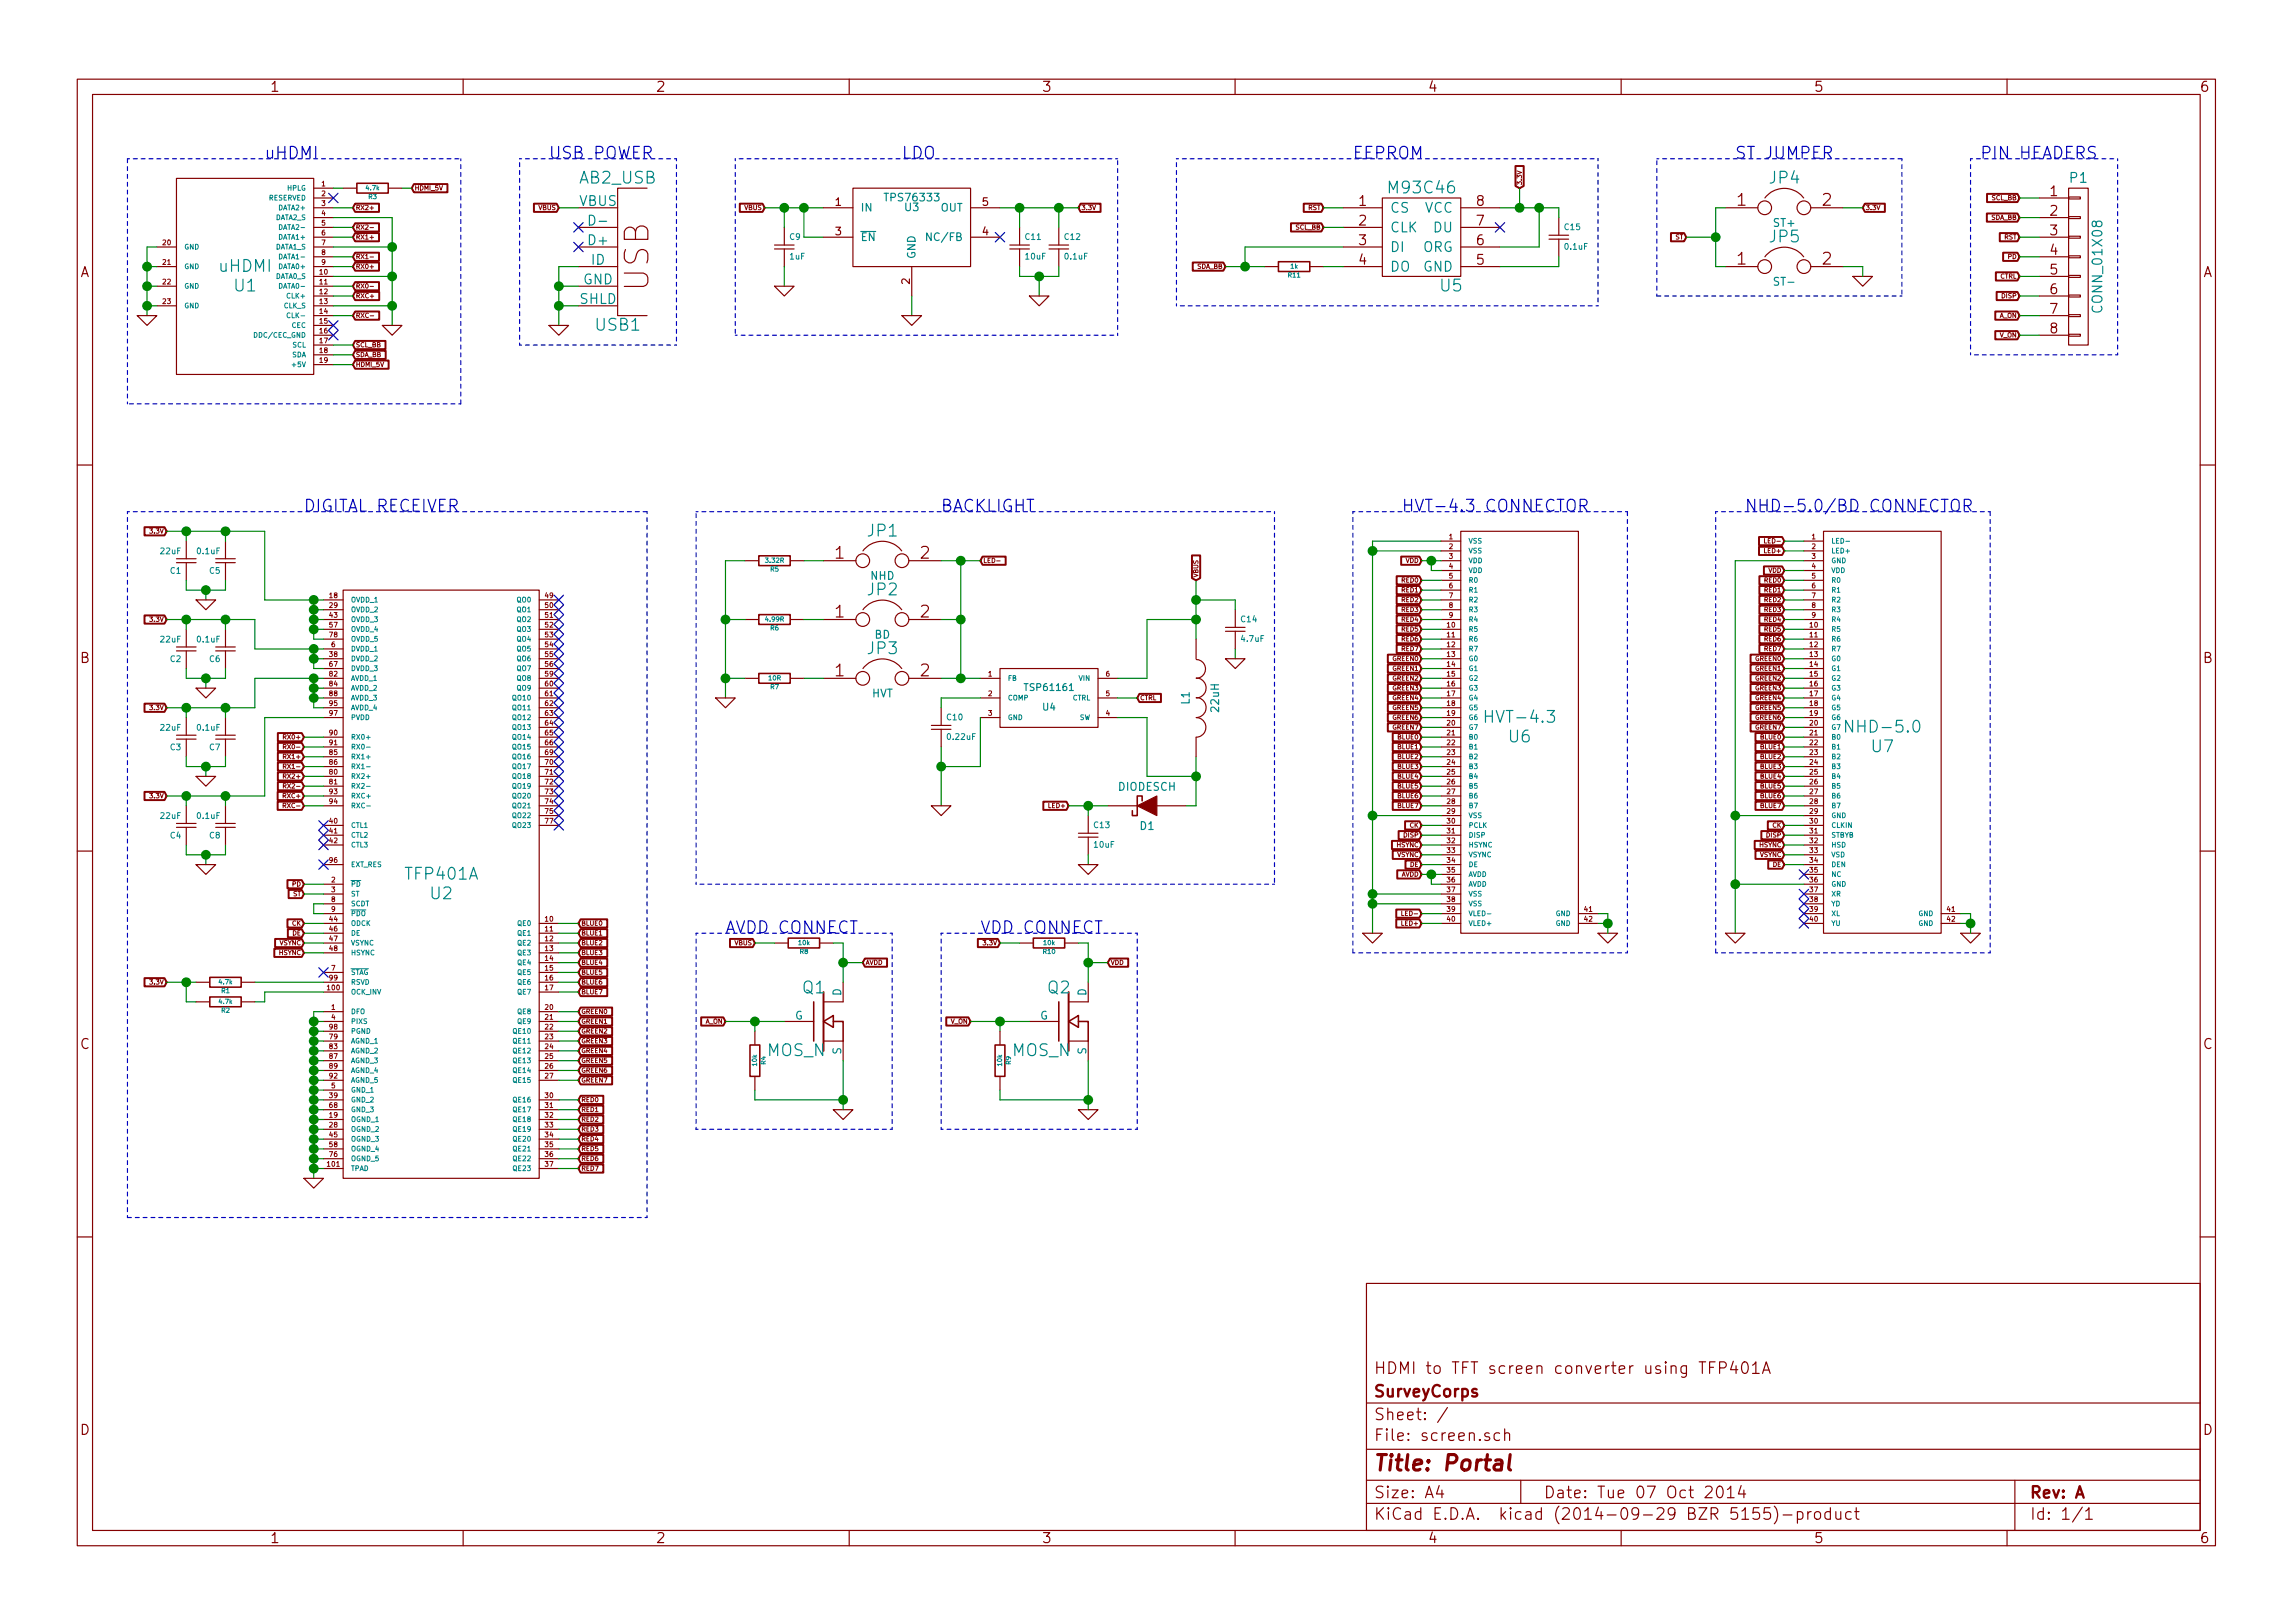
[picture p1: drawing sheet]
<svg xmlns="http://www.w3.org/2000/svg" width="297mm" height="210mm" viewBox="0 0 297 210" stroke-linecap="round" stroke-linejoin="round" font-family="sans-serif">
<defs><g id="words">
<text font-size="4.2" fill="#840000" x="84.1" y="37.7" transform="rotate(-90 84.1 37.7)">USB</text>
<text font-size="2.8" fill="#840000" x="178" y="190.5">Title: Portal</text>
<g font-size="2.1" fill="#0000c2">
<text x="34.3" y="20.6">uHDMI</text>
<text x="71.1" y="20.6">USB POWER</text>
<text x="116.8" y="20.6">LDO</text>
<text x="175.3" y="20.6">EEPROM</text>
<text x="224.8" y="20.6">ST JUMPER</text>
<text x="256.5" y="20.6">PIN HEADERS</text>
<text x="39.4" y="66.3">DIGITAL RECEIVER</text>
<text x="121.9" y="66.3">BACKLIGHT</text>
<text x="181.6" y="66.3">HVT-4.3 CONNECTOR</text>
<text x="226.1" y="66.3">NHD-5.0/BD CONNECTOR</text>
<text x="94" y="120.9">AVDD CONNECT</text>
<text x="127" y="120.9">VDD CONNECT</text>
</g>
<g font-size="2.1" fill="#008484">
<text x="75.1" y="23.8">AB2_USB</text>
<text x="229.3" y="23.8">JP4</text>
<text x="180.1" y="25.1">M93C46</text>
<text x="28.4" y="35.2">uHDMI</text>
<text x="229.3" y="31.4">JP5</text>
<text x="30.4" y="37.8">U1</text>
<text x="186.6" y="37.8">U5</text>
<text x="77.2" y="42.8">USB1</text>
<text x="112.4" y="69.5">JP1</text>
<text x="112.4" y="77.1">JP2</text>
<text x="112.4" y="84.8">JP3</text>
<text x="192.9" y="93.6">HVT-4.3</text>
<text x="239.7" y="94.9">NHD-5.0</text>
<text x="195.5" y="96.2">U6</text>
<text x="242.5" y="97.5">U7</text>
<text x="52.6" y="114">TFP401A</text>
<text x="55.8" y="116.5">U2</text>
<text x="104" y="128.7">Q1</text>
<text x="135.8" y="128.7">Q2</text>
<text x="99.4" y="136.8">MOS_N</text>
<text x="131.1" y="136.8">MOS_N</text>
</g>
<g font-size="2.1" fill="#840000">
<text x="225" y="26.7">1</text>
<text x="236.1" y="26.7">2</text>
<text x="225" y="34.3">1</text>
<text x="236.1" y="34.3">2</text>
<text x="108.2" y="72.4">1</text>
<text x="119.2" y="72.4">2</text>
<text x="108.2" y="80">1</text>
<text x="119.2" y="80">2</text>
<text x="108.2" y="87.6">1</text>
<text x="119.2" y="87.6">2</text>
<text x="178" y="178">HDMI to TFT screen converter using TFP401A</text>
<text x="178" y="184">Sheet: /</text>
<text x="178" y="181">SurveyCorps</text>
<text x="178" y="186.7">File: screen.sch</text>
<text x="178" y="196.9">KiCad E.D.A. kicad (2014-09-29 BZR 5155)-product</text>
<text x="178" y="194.1">Size: A4</text>
<text x="200" y="194.1">Date: Tue 07 Oct 2014</text>
<text x="263" y="194.1">Rev: A</text>
<text x="263" y="196.9">Id: 1/1</text>
</g>
<g font-size="1.8" fill="#840000">
<text x="35" y="11.9">1</text>
<text x="85" y="11.9">2</text>
<text x="135" y="11.9">3</text>
<text x="185" y="11.9">4</text>
<text x="235" y="11.9">5</text>
<text x="285" y="11.9">6</text>
<text x="176" y="26.7">1</text>
<text x="176" y="29.2">2</text>
<text x="191.3" y="29.2">7</text>
<text x="191.3" y="26.7">8</text>
<text x="265.6" y="25.4">1</text>
<text x="265.6" y="27.9">2</text>
<text x="10.4" y="35.9">A</text>
<text x="176" y="31.7">3</text>
<text x="176" y="34.3">4</text>
<text x="191.3" y="34.3">5</text>
<text x="191.3" y="31.7">6</text>
<text x="265.6" y="30.5">3</text>
<text x="265.6" y="33">4</text>
<text x="265.6" y="35.6">5</text>
<text x="285.4" y="35.9">A</text>
<text x="265.6" y="38.1">6</text>
<text x="265.6" y="40.6">7</text>
<text x="265.6" y="43.2">8</text>
<text x="10.4" y="85.9">B</text>
<text x="285.4" y="85.9">B</text>
<text x="10.4" y="135.9">C</text>
<text x="285.4" y="135.9">C</text>
<text x="10.4" y="185.9">D</text>
<text x="285.4" y="185.9">D</text>
<text x="35" y="199.9">1</text>
<text x="85" y="199.9">2</text>
<text x="135" y="199.9">3</text>
<text x="185" y="199.9">4</text>
<text x="235" y="199.9">5</text>
<text x="285" y="199.9">6</text>
</g>
<g font-size="1.8" fill="#008484">
<text x="268.2" y="23.7">P1</text>
<text x="75" y="26.7">VBUS</text>
<text x="76.6" y="29.2">D-</text>
<text x="180.1" y="27.6">CS</text>
<text x="184.5" y="27.6">VCC</text>
<text x="76.3" y="31.7">D+</text>
<text x="76.6" y="34.3">ID</text>
<text x="180.1" y="30.1">CLK</text>
<text x="180.1" y="32.6">DI</text>
<text x="180.1" y="35.2">DO</text>
<text x="184.2" y="32.6">ORG</text>
<text x="184.3" y="35.2">GND</text>
<text x="185.6" y="30.1">DU</text>
<text x="75.1" y="39.4">SHLD</text>
<text x="75.5" y="36.8">GND</text>
<text x="272.3" y="40.2" transform="rotate(-90 272.3 40.2)">CONN_01X08</text>
</g>
<g font-size="1.4" fill="#840000">
<text x="108.2" y="26.7">1</text>
<text x="127.3" y="26.7">5</text>
<text x="108.2" y="30.5">3</text>
<text x="127.3" y="30.5">4</text>
<text x="117.9" y="36.8" transform="rotate(-90 117.9 36.8)">2</text>
</g>
<g font-size="1.4" fill="#008484">
<text x="111.5" y="27.4">IN</text>
<text x="114.9" y="26.1">TPS76333</text>
<text x="117.2" y="27.4">U3</text>
<text x="121.8" y="27.4">OUT</text>
<text x="229.8" y="29.4">ST+</text>
<text x="111.5" y="31.2">EN</text>
<text x="118.6" y="33.5" transform="rotate(-90 118.6 33.5)">GND</text>
<text x="120.5" y="31.2">NC/FB</text>
<text x="230" y="37">ST-</text>
<text x="112.8" y="75.1">NHD</text>
<text x="113.3" y="82.7">BD</text>
<text x="112.9" y="90.3">HVT</text>
<text x="154.1" y="91.2" transform="rotate(-90 154.1 91.2)">L1</text>
<text x="157.9" y="92.1" transform="rotate(-90 157.9 92.1)">22uH</text>
<text x="144.8" y="102.4">DIODESCH</text>
<text x="147.7" y="107.5">D1</text>
<text x="109" y="129" transform="rotate(-90 109 129)">D</text>
<text x="140.7" y="129" transform="rotate(-90 140.7 129)">D</text>
<text x="103" y="132.1">G</text>
<text x="109" y="136.6" transform="rotate(-90 109 136.6)">S</text>
<text x="134.7" y="132.1">G</text>
<text x="140.7" y="136.6" transform="rotate(-90 140.7 136.6)">S</text>
</g>
<g font-size="1.2" fill="#008484">
<text x="133" y="89.5">TSP61161</text>
<text x="135.1" y="92">U4</text>
</g>
<g font-size="1.1" fill="#008484">
<text x="202.7" y="29.8">C15</text>
<text x="102.3" y="31.1">C9</text>
<text x="102.3" y="33.6">1uF</text>
<text x="132.9" y="31.1">C11</text>
<text x="132.9" y="33.6">10uF</text>
<text x="137.9" y="31.1">C12</text>
<text x="138" y="33.6">0.1uF</text>
<text x="202.8" y="32.3">0.1uF</text>
<text x="20.8" y="71.8">22uF</text>
<text x="25.6" y="71.8">0.1uF</text>
<text x="22.1" y="74.3">C1</text>
<text x="27.2" y="74.3">C5</text>
<text x="20.8" y="83.2">22uF</text>
<text x="25.6" y="83.2">0.1uF</text>
<text x="160.8" y="80.6">C14</text>
<text x="160.9" y="83.1">4.7uF</text>
<text x="22.1" y="85.7">C2</text>
<text x="27.2" y="85.7">C6</text>
<text x="20.8" y="94.6">22uF</text>
<text x="25.6" y="94.6">0.1uF</text>
<text x="122.7" y="93.3">C10</text>
<text x="122.8" y="95.8">0.22uF</text>
<text x="22.1" y="97.2">C3</text>
<text x="27.2" y="97.2">C7</text>
<text x="20.8" y="106.1">22uF</text>
<text x="25.6" y="106.1">0.1uF</text>
<text x="141.8" y="107.3">C13</text>
<text x="22.1" y="108.6">C4</text>
<text x="27.2" y="108.6">C8</text>
<text x="141.8" y="109.8">10uF</text>
</g>
<g font-size=".9" fill="#008484">
<text x="34.7" y="26">RESERVED</text>
<text x="35.6" y="28.5">DATA2_S</text>
<text x="36.2" y="27.2">DATA2+</text>
<text x="36.4" y="29.8">DATA2-</text>
<text x="37.2" y="24.7">HPLG</text>
<text x="23.9" y="32.3">GND</text>
<text x="23.9" y="34.8">GND</text>
<text x="35.6" y="32.3">DATA1_S</text>
<text x="36.2" y="31">DATA1+</text>
<text x="36.2" y="34.8">DATA0+</text>
<text x="36.4" y="33.6">DATA1-</text>
<text x="23.9" y="37.4">GND</text>
<text x="23.9" y="39.9">GND</text>
<text x="35.6" y="36.1">DATA0_S</text>
<text x="36.4" y="37.4">DATA0-</text>
<text x="36.7" y="39.9">CLK_S</text>
<text x="37.3" y="38.7">CLK+</text>
<text x="37.5" y="41.2">CLK-</text>
<text x="33.1" y="43.7">DDC/CEC_GND</text>
<text x="37.7" y="42.5">CEC</text>
<text x="37.7" y="46.3">SDA</text>
<text x="37.8" y="45">SCL</text>
<text x="38" y="47.5">+5V</text>
<text x="190.2" y="70.4">VSS</text>
<text x="190.2" y="71.7">VSS</text>
<text x="237.2" y="70.4">LED-</text>
<text x="237.2" y="71.7">LED+</text>
<text x="190.2" y="72.9">VDD</text>
<text x="190.2" y="74.2">VDD</text>
<text x="190.2" y="75.5">R0</text>
<text x="190.2" y="76.8">R1</text>
<text x="237.2" y="72.9">GND</text>
<text x="237.2" y="74.2">VDD</text>
<text x="237.2" y="75.5">R0</text>
<text x="237.2" y="76.8">R1</text>
<text x="45.5" y="80.6">OVDD_3</text>
<text x="45.5" y="81.8">OVDD_4</text>
<text x="45.5" y="78">OVDD_1</text>
<text x="45.5" y="83.1">OVDD_5</text>
<text x="45.5" y="79.3">OVDD_2</text>
<text x="67" y="79.3">QO1</text>
<text x="67" y="80.6">QO2</text>
<text x="67" y="81.8">QO3</text>
<text x="67" y="83.1">QO4</text>
<text x="67" y="78">QO0</text>
<text x="190.2" y="78">R2</text>
<text x="190.2" y="79.3">R3</text>
<text x="190.2" y="80.6">R4</text>
<text x="190.2" y="81.8">R5</text>
<text x="190.2" y="83.1">R6</text>
<text x="237.2" y="78">R2</text>
<text x="237.2" y="79.3">R3</text>
<text x="237.2" y="80.6">R4</text>
<text x="237.2" y="81.8">R5</text>
<text x="237.2" y="83.1">R6</text>
<text x="45.5" y="84.4">DVDD_1</text>
<text x="45.5" y="88.2">AVDD_1</text>
<text x="45.5" y="89.5">AVDD_2</text>
<text x="45.5" y="86.9">DVDD_3</text>
<text x="45.5" y="85.6">DVDD_2</text>
<text x="67" y="89.5">QO9</text>
<text x="67" y="84.4">QO5</text>
<text x="67" y="85.6">QO6</text>
<text x="67" y="86.9">QO7</text>
<text x="67" y="88.2">QO8</text>
<text x="130.6" y="88.2">FB</text>
<text x="139.8" y="88.2">VIN</text>
<text x="190.2" y="84.4">R7</text>
<text x="190.2" y="85.6">G0</text>
<text x="190.2" y="86.9">G1</text>
<text x="190.2" y="88.2">G2</text>
<text x="190.2" y="89.5">G3</text>
<text x="237.2" y="84.4">R7</text>
<text x="237.2" y="85.6">G0</text>
<text x="237.2" y="86.9">G1</text>
<text x="237.2" y="88.2">G2</text>
<text x="237.2" y="89.5">G3</text>
<text x="45.5" y="95.8">RX0+</text>
<text x="45.5" y="92">AVDD_4</text>
<text x="45.5" y="93.3">PVDD</text>
<text x="45.5" y="90.7">AVDD_3</text>
<text x="66.5" y="90.7">QO10</text>
<text x="66.5" y="92">QO11</text>
<text x="66.5" y="93.3">QO12</text>
<text x="66.5" y="94.5">QO13</text>
<text x="66.5" y="95.8">QO14</text>
<text x="130.6" y="90.7">COMP</text>
<text x="130.6" y="93.3">GND</text>
<text x="138.9" y="90.7">CTRL</text>
<text x="139.8" y="93.3">SW</text>
<text x="190.2" y="94.5">G7</text>
<text x="190.2" y="95.8">B0</text>
<text x="190.2" y="90.7">G4</text>
<text x="190.2" y="92">G5</text>
<text x="190.2" y="93.3">G6</text>
<text x="237.2" y="94.5">G7</text>
<text x="237.2" y="95.8">B0</text>
<text x="237.2" y="90.7">G4</text>
<text x="237.2" y="92">G5</text>
<text x="237.2" y="93.3">G6</text>
<text x="45.5" y="100.9">RX2+</text>
<text x="45.5" y="97.1">RX0-</text>
<text x="45.5" y="98.3">RX1+</text>
<text x="45.5" y="99.6">RX1-</text>
<text x="66.5" y="99.6">QO17</text>
<text x="66.5" y="100.9">QO18</text>
<text x="66.5" y="97.1">QO15</text>
<text x="66.5" y="98.3">QO16</text>
<text x="190.2" y="97.1">B1</text>
<text x="190.2" y="98.3">B2</text>
<text x="190.2" y="99.6">B3</text>
<text x="190.2" y="100.9">B4</text>
<text x="237.2" y="97.1">B1</text>
<text x="237.2" y="98.3">B2</text>
<text x="237.2" y="99.6">B3</text>
<text x="237.2" y="100.9">B4</text>
<text x="45.5" y="107.2">CTL1</text>
<text x="45.5" y="102.2">RX2-</text>
<text x="45.5" y="103.4">RXC+</text>
<text x="45.5" y="104.7">RXC-</text>
<text x="66.5" y="102.2">QO19</text>
<text x="66.5" y="103.4">QO20</text>
<text x="66.5" y="104.7">QO21</text>
<text x="66.5" y="106">QO22</text>
<text x="66.5" y="107.2">QO23</text>
<text x="190.2" y="107.2">PCLK</text>
<text x="190.2" y="102.2">B5</text>
<text x="190.2" y="103.4">B6</text>
<text x="190.2" y="104.7">B7</text>
<text x="190.2" y="106">VSS</text>
<text x="237.2" y="107.2">CLKIN</text>
<text x="237.2" y="102.2">B5</text>
<text x="237.2" y="103.4">B6</text>
<text x="237.2" y="104.7">B7</text>
<text x="237.2" y="106">GND</text>
<text x="45.5" y="108.5">CTL2</text>
<text x="45.5" y="109.8">CTL3</text>
<text x="45.5" y="112.3">EXT_RES</text>
<text x="190.2" y="108.5">DISP</text>
<text x="190.2" y="109.8">HSYNC</text>
<text x="190.2" y="111">VSYNC</text>
<text x="190.2" y="112.3">DE</text>
<text x="190.2" y="113.6">AVDD</text>
<text x="237.2" y="108.5">STBYB</text>
<text x="237.2" y="109.8">HSD</text>
<text x="237.2" y="111">VSD</text>
<text x="237.2" y="112.3">DEN</text>
<text x="237.2" y="113.6">NC</text>
<text x="45.5" y="114.9">PD</text>
<text x="45.5" y="116.1">ST</text>
<text x="45.5" y="117.4">SCDT</text>
<text x="45.5" y="118.7">PDO</text>
<text x="45.5" y="119.9">ODCK</text>
<text x="67.1" y="119.9">QE0</text>
<text x="190.2" y="119.9">VLED+</text>
<text x="190.2" y="114.9">AVDD</text>
<text x="190.2" y="116.1">VSS</text>
<text x="190.2" y="117.4">VSS</text>
<text x="190.2" y="118.7">VLED-</text>
<text x="201.5" y="118.7">GND</text>
<text x="201.5" y="119.9">GND</text>
<text x="237.2" y="119.9">YU</text>
<text x="237.2" y="114.9">GND</text>
<text x="237.2" y="116.1">XR</text>
<text x="237.2" y="117.4">YD</text>
<text x="237.2" y="118.7">XL</text>
<text x="248.5" y="118.7">GND</text>
<text x="248.5" y="119.9">GND</text>
<text x="45.5" y="121.2">DE</text>
<text x="45.5" y="122.5">VSYNC</text>
<text x="45.5" y="123.7">HSYNC</text>
<text x="67.1" y="121.2">QE1</text>
<text x="67.1" y="122.5">QE2</text>
<text x="67.1" y="123.7">QE3</text>
<text x="67.1" y="125">QE4</text>
<text x="45.5" y="131.4">DFO</text>
<text x="45.5" y="126.3">STAG</text>
<text x="45.5" y="127.6">RSVD</text>
<text x="45.5" y="128.8">OCK_INV</text>
<text x="67.1" y="131.4">QE8</text>
<text x="67.1" y="126.3">QE5</text>
<text x="67.1" y="127.6">QE6</text>
<text x="67.1" y="128.8">QE7</text>
<text x="45.5" y="132.6">PIXS</text>
<text x="45.5" y="136.4">AGND_2</text>
<text x="45.5" y="137.7">AGND_3</text>
<text x="45.5" y="133.9">PGND</text>
<text x="45.5" y="135.2">AGND_1</text>
<text x="66.6" y="133.9">QE10</text>
<text x="66.6" y="135.2">QE11</text>
<text x="66.6" y="136.4">QE12</text>
<text x="66.6" y="137.7">QE13</text>
<text x="67.1" y="132.6">QE9</text>
<text x="45.5" y="141.5">GND_1</text>
<text x="45.5" y="140.3">AGND_5</text>
<text x="45.5" y="142.8">GND_2</text>
<text x="45.5" y="139">AGND_4</text>
<text x="66.6" y="142.8">QE16</text>
<text x="66.6" y="139">QE14</text>
<text x="66.6" y="140.3">QE15</text>
<text x="45.5" y="147.9">OGND_3</text>
<text x="45.5" y="146.6">OGND_2</text>
<text x="45.5" y="149.1">OGND_4</text>
<text x="45.5" y="144.1">GND_3</text>
<text x="45.5" y="145.3">OGND_1</text>
<text x="66.6" y="144.1">QE17</text>
<text x="66.6" y="145.3">QE18</text>
<text x="66.6" y="146.6">QE19</text>
<text x="66.6" y="147.9">QE20</text>
<text x="66.6" y="149.1">QE21</text>
<text x="45.5" y="150.4">OGND_5</text>
<text x="45.5" y="151.7">TPAD</text>
<text x="66.6" y="150.4">QE22</text>
<text x="66.6" y="151.7">QE23</text>
</g>
<g font-size=".9" fill="#840000">
<text x="41.7" y="24.1">1</text>
<text x="41.7" y="25.4">2</text>
<text x="41.7" y="26.7">3</text>
<text x="41.7" y="27.9">4</text>
<text x="41.7" y="29.2">5</text>
<text x="21.1" y="31.7">20</text>
<text x="21.1" y="34.3">21</text>
<text x="41.4" y="35.6">10</text>
<text x="41.7" y="30.5">6</text>
<text x="41.7" y="31.7">7</text>
<text x="41.7" y="33">8</text>
<text x="41.7" y="34.3">9</text>
<text x="21.1" y="36.8">22</text>
<text x="21.1" y="39.4">23</text>
<text x="41.4" y="36.8">11</text>
<text x="41.4" y="38.1">12</text>
<text x="41.4" y="39.4">13</text>
<text x="41.4" y="40.6">14</text>
<text x="41.4" y="41.9">15</text>
<text x="41.4" y="43.2">16</text>
<text x="41.4" y="44.4">17</text>
<text x="41.4" y="45.7">18</text>
<text x="41.4" y="47">19</text>
<text x="187.7" y="69.8">1</text>
<text x="187.7" y="71.1">2</text>
<text x="234.7" y="69.8">1</text>
<text x="234.7" y="71.1">2</text>
<text x="42.7" y="77.5">18</text>
<text x="70.6" y="77.5">49</text>
<text x="187.7" y="72.4">3</text>
<text x="187.7" y="73.7">4</text>
<text x="187.7" y="74.9">5</text>
<text x="187.7" y="76.2">6</text>
<text x="187.7" y="77.5">7</text>
<text x="234.7" y="72.4">3</text>
<text x="234.7" y="73.7">4</text>
<text x="234.7" y="74.9">5</text>
<text x="234.7" y="76.2">6</text>
<text x="234.7" y="77.5">7</text>
<text x="42.7" y="80">43</text>
<text x="42.7" y="81.3">57</text>
<text x="42.7" y="82.5">78</text>
<text x="42.7" y="78.7">29</text>
<text x="43" y="83.8">6</text>
<text x="70.6" y="78.7">50</text>
<text x="70.6" y="80">51</text>
<text x="70.6" y="81.3">52</text>
<text x="70.6" y="82.5">53</text>
<text x="70.6" y="83.8">54</text>
<text x="187.5" y="81.3">10</text>
<text x="187.5" y="82.5">11</text>
<text x="187.5" y="83.8">12</text>
<text x="187.7" y="78.7">8</text>
<text x="187.7" y="80">9</text>
<text x="234.5" y="81.3">10</text>
<text x="234.5" y="82.5">11</text>
<text x="234.5" y="83.8">12</text>
<text x="234.7" y="78.7">8</text>
<text x="234.7" y="80">9</text>
<text x="42.7" y="87.6">82</text>
<text x="42.7" y="88.9">84</text>
<text x="42.7" y="86.4">67</text>
<text x="42.7" y="85.1">38</text>
<text x="70.6" y="88.9">60</text>
<text x="70.6" y="85.1">55</text>
<text x="70.6" y="86.4">56</text>
<text x="70.6" y="87.6">59</text>
<text x="128" y="87.6">1</text>
<text x="143.3" y="87.6">6</text>
<text x="187.5" y="85.1">13</text>
<text x="187.5" y="86.4">14</text>
<text x="187.5" y="87.6">15</text>
<text x="187.5" y="88.9">16</text>
<text x="234.5" y="85.1">13</text>
<text x="234.5" y="86.4">14</text>
<text x="234.5" y="87.6">15</text>
<text x="234.5" y="88.9">16</text>
<text x="42.7" y="95.2">90</text>
<text x="42.7" y="91.4">95</text>
<text x="42.7" y="92.7">97</text>
<text x="42.7" y="90.2">88</text>
<text x="70.6" y="90.2">61</text>
<text x="70.6" y="91.4">62</text>
<text x="70.6" y="92.7">63</text>
<text x="70.6" y="94">64</text>
<text x="70.6" y="95.2">65</text>
<text x="128" y="90.2">2</text>
<text x="128" y="92.7">3</text>
<text x="143.3" y="92.7">4</text>
<text x="143.3" y="90.2">5</text>
<text x="187.5" y="94">20</text>
<text x="187.5" y="95.2">21</text>
<text x="187.5" y="90.2">17</text>
<text x="187.5" y="91.4">18</text>
<text x="187.5" y="92.7">19</text>
<text x="234.5" y="94">20</text>
<text x="234.5" y="95.2">21</text>
<text x="234.5" y="90.2">17</text>
<text x="234.5" y="91.4">18</text>
<text x="234.5" y="92.7">19</text>
<text x="42.7" y="100.3">80</text>
<text x="42.7" y="101.6">81</text>
<text x="42.7" y="96.5">91</text>
<text x="42.7" y="97.8">85</text>
<text x="42.7" y="99.1">86</text>
<text x="70.6" y="99.1">70</text>
<text x="70.6" y="100.3">71</text>
<text x="70.6" y="101.6">72</text>
<text x="70.6" y="96.5">66</text>
<text x="70.6" y="97.8">69</text>
<text x="187.5" y="96.5">22</text>
<text x="187.5" y="97.8">23</text>
<text x="187.5" y="99.1">24</text>
<text x="187.5" y="100.3">25</text>
<text x="187.5" y="101.6">26</text>
<text x="234.5" y="96.5">22</text>
<text x="234.5" y="97.8">23</text>
<text x="234.5" y="99.1">24</text>
<text x="234.5" y="100.3">25</text>
<text x="234.5" y="101.6">26</text>
<text x="42.7" y="106.7">40</text>
<text x="42.7" y="107.9">41</text>
<text x="42.7" y="102.9">93</text>
<text x="42.7" y="104.1">94</text>
<text x="70.6" y="102.9">73</text>
<text x="70.6" y="104.1">74</text>
<text x="70.6" y="105.4">75</text>
<text x="70.6" y="106.7">77</text>
<text x="187.5" y="106.7">30</text>
<text x="187.5" y="107.9">31</text>
<text x="187.5" y="102.9">27</text>
<text x="187.5" y="104.1">28</text>
<text x="187.5" y="105.4">29</text>
<text x="234.5" y="106.7">30</text>
<text x="234.5" y="107.9">31</text>
<text x="234.5" y="102.9">27</text>
<text x="234.5" y="104.1">28</text>
<text x="234.5" y="105.4">29</text>
<text x="42.7" y="109.2">42</text>
<text x="42.7" y="111.8">96</text>
<text x="187.5" y="109.2">32</text>
<text x="187.5" y="110.5">33</text>
<text x="187.5" y="111.8">34</text>
<text x="187.5" y="113">35</text>
<text x="234.5" y="109.2">32</text>
<text x="234.5" y="110.5">33</text>
<text x="234.5" y="111.8">34</text>
<text x="234.5" y="113">35</text>
<text x="42.7" y="119.4">44</text>
<text x="43" y="114.3">2</text>
<text x="43" y="115.6">3</text>
<text x="43" y="116.8">8</text>
<text x="43" y="118.1">9</text>
<text x="70.6" y="119.4">10</text>
<text x="187.5" y="119.4">40</text>
<text x="187.5" y="114.3">36</text>
<text x="187.5" y="115.6">37</text>
<text x="187.5" y="116.8">38</text>
<text x="187.5" y="118.1">39</text>
<text x="205.3" y="118.1">41</text>
<text x="205.3" y="119.4">42</text>
<text x="234.5" y="119.4">40</text>
<text x="234.5" y="114.3">36</text>
<text x="234.5" y="115.6">37</text>
<text x="234.5" y="116.8">38</text>
<text x="234.5" y="118.1">39</text>
<text x="252.2" y="118.1">41</text>
<text x="252.2" y="119.4">42</text>
<text x="42.7" y="120.6">46</text>
<text x="42.7" y="121.9">47</text>
<text x="42.7" y="123.2">48</text>
<text x="43" y="125.7">7</text>
<text x="70.6" y="120.6">11</text>
<text x="70.6" y="121.9">12</text>
<text x="70.6" y="123.2">13</text>
<text x="70.6" y="124.5">14</text>
<text x="70.6" y="125.7">15</text>
<text x="42.4" y="128.3">100</text>
<text x="42.7" y="127">99</text>
<text x="43" y="130.8">1</text>
<text x="70.6" y="130.8">20</text>
<text x="70.6" y="127">16</text>
<text x="70.6" y="128.3">17</text>
<text x="42.7" y="135.9">83</text>
<text x="42.7" y="137.2">87</text>
<text x="42.7" y="133.3">98</text>
<text x="42.7" y="134.6">79</text>
<text x="43" y="132.1">4</text>
<text x="70.6" y="132.1">21</text>
<text x="70.6" y="133.3">22</text>
<text x="70.6" y="134.6">23</text>
<text x="70.6" y="135.9">24</text>
<text x="70.6" y="137.2">25</text>
<text x="42.7" y="139.7">92</text>
<text x="42.7" y="143.5">68</text>
<text x="42.7" y="142.2">39</text>
<text x="42.7" y="138.4">89</text>
<text x="43" y="141">5</text>
<text x="70.6" y="142.2">30</text>
<text x="70.6" y="143.5">31</text>
<text x="70.6" y="138.4">26</text>
<text x="70.6" y="139.7">27</text>
<text x="42.7" y="147.3">45</text>
<text x="42.7" y="149.9">76</text>
<text x="42.7" y="146">28</text>
<text x="42.7" y="148.6">58</text>
<text x="42.7" y="144.8">19</text>
<text x="70.6" y="144.8">32</text>
<text x="70.6" y="146">33</text>
<text x="70.6" y="147.3">34</text>
<text x="70.6" y="148.6">35</text>
<text x="70.6" y="149.9">36</text>
<text x="42.4" y="151.1">101</text>
<text x="70.6" y="151.1">37</text>
</g>
<g font-size=".8" fill="#840000">
<text x="197.1" y="24" transform="rotate(-90 197.1 24)">3.3V</text>
<text x="46.1" y="27.2">RX2+</text>
<text x="46.1" y="29.7">RX2-</text>
<text x="53.7" y="24.7">HDMI_5V</text>
<text x="69.7" y="27.2">VBUS</text>
<text x="96.4" y="27.2">VBUS</text>
<text x="140.1" y="27.2">3.3V</text>
<text x="167.8" y="29.7">SCL_BB</text>
<text x="169.4" y="27.2">RST</text>
<text x="241.7" y="27.2">3.3V</text>
<text x="257.9" y="28.5">SDA_BB</text>
<text x="258" y="25.9">SCL_BB</text>
<text x="46.1" y="34.8">RX0+</text>
<text x="46.1" y="31">RX1+</text>
<text x="46.1" y="33.5">RX1-</text>
<text x="155" y="34.8">SDA_BB</text>
<text x="217" y="31">ST</text>
<text x="259.6" y="31">RST</text>
<text x="260.1" y="33.5">PD</text>
<text x="46.1" y="37.4">RX0-</text>
<text x="46.1" y="38.6">RXC+</text>
<text x="46.1" y="41.2">RXC-</text>
<text x="259" y="41.2">A_ON</text>
<text x="259.1" y="36.1">CTRL</text>
<text x="259.3" y="38.6">DISP</text>
<text x="46.1" y="45">SCL_BB</text>
<text x="46.1" y="46.2">SDA_BB</text>
<text x="46.1" y="47.5">HDMI_5V</text>
<text x="259" y="43.7">V_ON</text>
<text x="19.5" y="69.1">3.3V</text>
<text x="228.7" y="71.6">LED+</text>
<text x="228.9" y="70.4">LED-</text>
<text x="127.4" y="72.9">LED-</text>
<text x="155.2" y="74.8" transform="rotate(-90 155.2 74.8)">VBUS</text>
<text x="181.6" y="75.5">RED0</text>
<text x="181.6" y="76.7">RED1</text>
<text x="181.6" y="78">RED2</text>
<text x="182" y="72.9">VDD</text>
<text x="228.6" y="75.5">RED0</text>
<text x="228.6" y="76.7">RED1</text>
<text x="228.6" y="78">RED2</text>
<text x="229" y="74.2">VDD</text>
<text x="19.5" y="80.5">3.3V</text>
<text x="181.6" y="79.3">RED3</text>
<text x="181.6" y="80.5">RED4</text>
<text x="181.6" y="81.8">RED5</text>
<text x="181.6" y="83.1">RED6</text>
<text x="228.6" y="79.3">RED3</text>
<text x="228.6" y="80.5">RED4</text>
<text x="228.6" y="81.8">RED5</text>
<text x="228.6" y="83.1">RED6</text>
<text x="180.4" y="85.6">GREEN0</text>
<text x="180.4" y="86.9">GREEN1</text>
<text x="180.4" y="88.2">GREEN2</text>
<text x="180.4" y="89.4">GREEN3</text>
<text x="181.6" y="84.3">RED7</text>
<text x="227.4" y="85.6">GREEN0</text>
<text x="227.4" y="86.9">GREEN1</text>
<text x="227.4" y="88.2">GREEN2</text>
<text x="227.4" y="89.4">GREEN3</text>
<text x="228.6" y="84.3">RED7</text>
<text x="19.5" y="92">3.3V</text>
<text x="36.9" y="95.8">RX0+</text>
<text x="147.7" y="90.7">CTRL</text>
<text x="180.4" y="90.7">GREEN4</text>
<text x="180.4" y="93.2">GREEN6</text>
<text x="180.4" y="94.5">GREEN7</text>
<text x="180.4" y="92">GREEN5</text>
<text x="181.1" y="95.8">BLUE0</text>
<text x="227.4" y="90.7">GREEN4</text>
<text x="227.4" y="92">GREEN5</text>
<text x="227.4" y="93.2">GREEN6</text>
<text x="227.4" y="94.5">GREEN7</text>
<text x="228.1" y="95.8">BLUE0</text>
<text x="36.9" y="98.3">RX1+</text>
<text x="36.9" y="100.9">RX2+</text>
<text x="37.1" y="97">RX0-</text>
<text x="37.1" y="99.6">RX1-</text>
<text x="181.1" y="97">BLUE1</text>
<text x="181.1" y="98.3">BLUE2</text>
<text x="181.1" y="100.9">BLUE4</text>
<text x="181.1" y="99.6">BLUE3</text>
<text x="228.1" y="97">BLUE1</text>
<text x="228.1" y="98.3">BLUE2</text>
<text x="228.1" y="100.9">BLUE4</text>
<text x="228.1" y="99.6">BLUE3</text>
<text x="19.5" y="103.4">3.3V</text>
<text x="36.8" y="103.4">RXC+</text>
<text x="37" y="104.7">RXC-</text>
<text x="37.1" y="102.1">RX2-</text>
<text x="135.9" y="104.7">LED+</text>
<text x="181.1" y="102.1">BLUE5</text>
<text x="181.1" y="103.4">BLUE6</text>
<text x="181.1" y="104.7">BLUE7</text>
<text x="182.6" y="107.2">CK</text>
<text x="228.1" y="102.1">BLUE5</text>
<text x="228.1" y="103.4">BLUE6</text>
<text x="228.1" y="104.7">BLUE7</text>
<text x="229.6" y="107.2">CK</text>
<text x="180.9" y="109.7">HSYNC</text>
<text x="181" y="111">VSYNC</text>
<text x="181.5" y="113.6">AVDD</text>
<text x="181.9" y="108.5">DISP</text>
<text x="182.7" y="112.3">DE</text>
<text x="227.9" y="109.7">HSYNC</text>
<text x="228" y="111">VSYNC</text>
<text x="228.9" y="108.5">DISP</text>
<text x="229.6" y="112.3">DE</text>
<text x="37.8" y="119.9">CK</text>
<text x="37.9" y="114.8">PD</text>
<text x="37.9" y="116.1">ST</text>
<text x="75.3" y="119.9">BLUE0</text>
<text x="181.7" y="119.9">LED+</text>
<text x="181.9" y="118.6">LED-</text>
<text x="36.1" y="123.7">HSYNC</text>
<text x="36.2" y="122.4">VSYNC</text>
<text x="37.9" y="121.2">DE</text>
<text x="75.3" y="121.2">BLUE1</text>
<text x="75.3" y="122.4">BLUE2</text>
<text x="75.3" y="125">BLUE4</text>
<text x="75.3" y="123.7">BLUE3</text>
<text x="95.1" y="122.4">VBUS</text>
<text x="112.1" y="125">AVDD</text>
<text x="127.5" y="122.4">3.3V</text>
<text x="143.9" y="125">VDD</text>
<text x="19.5" y="127.5">3.3V</text>
<text x="75.3" y="126.3">BLUE5</text>
<text x="75.3" y="127.5">BLUE6</text>
<text x="75.3" y="128.8">BLUE7</text>
<text x="75.3" y="131.3">GREEN0</text>
<text x="75.3" y="132.6">GREEN1</text>
<text x="75.3" y="133.9">GREEN2</text>
<text x="75.3" y="135.1">GREEN3</text>
<text x="75.3" y="136.4">GREEN4</text>
<text x="75.3" y="137.7">GREEN5</text>
<text x="91.3" y="132.6">A_ON</text>
<text x="123.1" y="132.6">V_ON</text>
<text x="75.3" y="139">GREEN6</text>
<text x="75.3" y="140.2">GREEN7</text>
<text x="75.3" y="142.8">RED0</text>
<text x="75.3" y="144">RED1</text>
<text x="75.3" y="145.3">RED2</text>
<text x="75.3" y="146.6">RED3</text>
<text x="75.3" y="147.8">RED4</text>
<text x="75.3" y="149.1">RED5</text>
<text x="75.3" y="150.4">RED6</text>
<text x="75.3" y="151.7">RED7</text>
</g>
<g font-size=".8" fill="#008484">
<text x="47.5" y="24.6">4.7k</text>
<text x="47.8" y="25.8">R3</text>
<text x="166.9" y="35.9">R11</text>
<text x="167.2" y="34.8">1k</text>
<text x="99.3" y="72.9">3.32R</text>
<text x="99.8" y="74">R5</text>
<text x="99.3" y="80.5">4.99R</text>
<text x="99.8" y="81.7">R6</text>
<text x="99.6" y="88.1">10R</text>
<text x="99.8" y="89.3">R7</text>
<text x="103.5" y="122.4">10k</text>
<text x="103.6" y="123.6">R8</text>
<text x="135.2" y="123.6">R10</text>
<text x="135.2" y="122.4">10k</text>
<text x="28.4" y="127.5">4.7k</text>
<text x="28.4" y="130">4.7k</text>
<text x="28.7" y="128.6">R1</text>
<text x="28.7" y="131.2">R2</text>
<text x="99.2" y="137.9" transform="rotate(-90 99.2 137.9)">R4</text>
<text x="130.9" y="137.9" transform="rotate(-90 130.9 137.9)">R9</text>
<text x="98" y="138" transform="rotate(-90 98 138)">10k</text>
<text x="129.8" y="138" transform="rotate(-90 129.8 138)">10k</text>
</g>
</g></defs>
<g fill="none" stroke="#840000" stroke-width=".15">
<path d="M10 10.3h277v189.9h-277zM12 12.2h273v186.1h-273zM60 10.3v1.9M110 10.3v1.9M160 10.3v1.9M210 10.3v1.9M260 10.3v1.9M20.3 32h2.6M20.3 34.5h2.6M20.3 37.1h2.6M20.3 39.6h2.6M22.9 23.1h17.7v25.4h-17.7z"/>
<path d="M40.6 24.4h2.6M40.6 25.6h2.6M40.6 26.9h2.6M40.6 28.2h2.6M40.6 29.5h2.6M40.6 30.7h2.6M40.6 32h2.6M40.6 33.3h2.6M40.6 34.5h2.6M40.6 35.8h2.6M40.6 37.1h2.6M40.6 38.3h2.6"/>
<path d="M40.6 39.6h2.6M44.4 24.4h1.8M50.4 24.4h1.7M74.9 26.9h5.1M74.9 29.5h5.1M74.9 32h5.1M74.9 34.5h5.1M74.9 37.1h5.1M74.9 39.6h5.1M83.8 24.4h-3.8v16.5h3.8M100.3 37.1h2.6l-1.3 1.2zM100.3 32.3h2.6"/>
<path d="M100.3 31.7h2.6M101.6 29.5v2.2M101.6 32.3v2.2M106.7 26.9h3.8M106.7 30.7h3.8M110.5 24.4h15.2v10.1h-15.2zM118.1 34.5v3.8M125.7 26.9h3.8M125.7 30.7h3.8M130.8 32.3h2.5M130.8 31.7h2.5M132.1 29.5v2.2"/>
<path d="M132.1 32.3v2.2M133.3 38.3h2.6l-1.3 1.3zM135.9 32.3h2.5M135.9 31.7h2.5M137.2 29.5v2.2M137.2 32.3v2.2M163.8 34.5h1.7M169.7 34.5h1.7M174 26.9h5.1M174 29.5h5.1M174 32h5.1M174 34.5h5.1"/>
<path d="M179.1 25.6h10.1v10.2h-10.1zM189.2 26.9h5.1M189.2 29.5h5.1M189.2 32h5.1M189.2 34.5h5.1M200.7 31h2.5M200.7 30.5h2.5M201.9 28.2v2.3M201.9 31v2.3M223.5 26.9h4.2M223.5 34.5h4.2M228.6 25.6a3.2 3.2 0 0 1 5.1 0"/>
<path d="M228.6 33.3a3.2 3.2 0 0 1 5.1 0M234.6 26.9h4.2M234.6 34.5h4.2M240 35.8h2.6l-1.3 1.3zM264.2 25.6h3.8M264.2 28.2h3.8M264.2 30.7h3.8M264.2 33.3h3.8M264.2 35.8h3.8M264.2 38.3h3.8M268 24.4h2.5v20.3h-2.5zM268 38.2h1.5v.3h-1.5z"/>
<path d="M268 35.7h1.5v.2h-1.5zM268 33.1h1.5v.3h-1.5zM268 30.6h1.5v.3h-1.5zM268 28.1h1.5v.2h-1.5zM268 25.5h1.5v.3h-1.5zM17.8 40.9h2.5l-1.3 1.3zM40.6 40.9h2.6M40.6 42.2h2.6M40.6 43.4h2.6M40.6 44.7h2.6M40.6 46h2.6M40.6 47.2h2.6"/>
<path d="M49.5 42.2h2.6l-1.3 1.2zM71.1 42.2h2.6l-1.3 1.2zM116.8 40.9h2.6l-1.3 1.3zM264.2 40.9h3.8M264.2 43.4h3.8M268 43.3h1.5v.3h-1.5zM268 40.8h1.5v.2h-1.5zM10 60.2h2M22.9 72.4h2.5M22.9 72.9h2.5M24.1 70.1v2.3M24.1 72.9v2.3"/>
<path d="M25.4 77.7h2.5l-1.2 1.3zM27.9 72.4h2.6M27.9 72.9h2.6M29.2 70.1v2.3M29.2 72.9v2.3M41.9 79h2.5M41.9 77.7h2.5M44.4 76.4h25.4v76.2h-25.4zM69.8 79h2.6M69.8 77.7h2.6M96.5 72.6h1.7M102.4 72.6h1.7"/>
<path d="M106.7 72.6h4.2M111.8 71.4a3.2 3.2 0 0 1 5 0M111.8 79a3.2 3.2 0 0 1 5 0M117.7 72.6h4.2M160 79v2.3M186.7 79h2.5M186.7 77.7h2.5M186.7 70.1h2.5M186.7 71.4h2.5M186.7 72.6h2.5M186.7 73.9h2.5M186.7 75.2h2.5"/>
<path d="M186.7 76.4h2.5M189.2 68.8h15.3v52.1h-15.3zM233.7 79h2.5M233.7 77.7h2.5M233.7 70.1h2.5M233.7 71.4h2.5M233.7 72.6h2.5M233.7 73.9h2.5M233.7 75.2h2.5M233.7 76.4h2.5M236.2 68.8h15.3v52.1h-15.3zM285 60.2h2"/>
<path d="M22.9 83.8h2.5M22.9 84.3h2.5M22.9 95.2h2.5M22.9 95.8h2.5M24.1 81.5v2.3M24.1 84.3v2.3M24.1 93v2.2M24.1 95.8v2.2M25.4 89.1h2.5l-1.2 1.3zM27.9 83.8h2.6M27.9 84.3h2.6M27.9 95.2h2.6"/>
<path d="M27.9 95.8h2.6M29.2 81.5v2.3M29.2 84.3v2.3M29.2 93v2.2M29.2 95.8v2.2M41.9 84.1h2.5M41.9 89.1h2.5M41.9 99.3h2.5M41.9 95.5h2.5M41.9 80.3h2.5M41.9 90.4h2.5M41.9 96.8h2.5"/>
<path d="M41.9 81.5h2.5M41.9 91.7h2.5M41.9 87.9h2.5M41.9 82.8h2.5M41.9 93h2.5M41.9 85.3h2.5M41.9 98h2.5M41.9 86.6h2.5M69.8 84.1h2.6M69.8 89.1h2.6M69.8 99.3h2.6M69.8 95.5h2.6"/>
<path d="M69.8 80.3h2.6M69.8 90.4h2.6M69.8 96.8h2.6M69.8 81.5h2.6M69.8 91.7h2.6M69.8 87.9h2.6M69.8 82.8h2.6M69.8 93h2.6M69.8 94.2h2.6M69.8 85.3h2.6M69.8 98h2.6M69.8 86.6h2.6"/>
<path d="M92.7 90.4h2.5l-1.2 1.3zM96.5 80.3h1.7M96.5 87.9h1.7M102.4 80.3h1.7M102.4 87.9h1.7M106.7 80.3h4.2M106.7 87.9h4.2M111.8 86.6a3.2 3.2 0 0 1 5 0M117.7 80.3h4.2M117.7 87.9h4.2M120.6 94.5h2.6M120.6 94h2.6"/>
<path d="M121.9 91.7v2.3M121.9 94.5v2.3M127 90.4h2.5M127 87.9h2.5M127 93h2.5M129.5 86.6h12.7v7.6h-12.7zM142.2 90.4h2.6M142.2 87.9h2.6M142.2 93h2.6M154.9 82.8v2.5M154.9 95.5v2.5M155 90.4a1.3 1.3 0 0 1 1.2 1.3 1.3 1.3 0 0 1-1.2 1.3 1.27 1.27 0 0 1 1.2 1.2 1.27 1.27 0 0 1-1.2 1.3"/>
<path d="M155 87.8a1.3 1.3 0 0 1 1.2 1.3 1.3 1.3 0 0 1-1.2 1.3M155 85.4a1.22 1.22 0 0 1 1.2 1.3 1.22 1.22 0 0 1-1.2 1.2M158.7 85.3h2.6l-1.3 1.3zM158.7 81.8h2.6M158.7 81.3h2.6M160 81.8v2.3M186.7 84.1h2.5M186.7 89.1h2.5M186.7 99.3h2.5M186.7 95.5h2.5M186.7 80.3h2.5M186.7 90.4h2.5"/>
<path d="M186.7 96.8h2.5M186.7 81.5h2.5M186.7 91.7h2.5M186.7 87.9h2.5M186.7 82.8h2.5M186.7 93h2.5M186.7 94.2h2.5M186.7 85.3h2.5M186.7 98h2.5M186.7 86.6h2.5M233.7 84.1h2.5M233.7 89.1h2.5"/>
<path d="M233.7 99.3h2.5M233.7 95.5h2.5M233.7 80.3h2.5M233.7 90.4h2.5M233.7 96.8h2.5M233.7 81.5h2.5M233.7 91.7h2.5M233.7 87.9h2.5M233.7 82.8h2.5M233.7 93h2.5M233.7 94.2h2.5M233.7 85.3h2.5"/>
<path d="M233.7 98h2.5M233.7 86.6h2.5M10 110.3h2M22.9 106.7h2.5M22.9 107.2h2.5M24.1 104.4v2.3M24.1 107.2v2.3M25.4 100.6h2.5l-1.2 1.2zM25.4 112h2.5l-1.2 1.3zM27.9 106.7h2.6M27.9 107.2h2.6M29.2 104.4v2.3"/>
<path d="M29.2 107.2v2.3M41.9 114.5h2.5M41.9 115.8h2.5M41.9 117.1h2.5M41.9 118.4h2.5M41.9 119.6h2.5M41.9 106.9h2.5M41.9 100.6h2.5M41.9 108.2h2.5M41.9 101.8h2.5M41.9 109.5h2.5M41.9 103.1h2.5"/>
<path d="M41.9 104.4h2.5M41.9 112h2.5M69.8 119.6h2.6M69.8 106.9h2.6M69.8 100.6h2.6M69.8 101.8h2.6M69.8 103.1h2.6M69.8 104.4h2.6M69.8 105.7h2.6M120.6 104.4h2.6l-1.3 1.3zM139.7 112h2.5l-1.2 1.3zM139.7 108.5h2.5"/>
<path d="M139.7 107.9h2.5M141 105.7v2.2M141 108.5v2.2M143.5 104.4h3.8M149.9 104.4h3.8M186.7 114.5h2.5M186.7 115.8h2.5M186.7 117.1h2.5M186.7 118.4h2.5M186.7 119.6h2.5M186.7 106.9h2.5M186.7 100.6h2.5"/>
<path d="M186.7 108.2h2.5M186.7 101.8h2.5M186.7 109.5h2.5M186.7 103.1h2.5M186.7 104.4h2.5M186.7 105.7h2.5M186.7 112h2.5M186.7 110.7h2.5M186.7 113.3h2.5M204.5 118.4h2.5M204.5 119.6h2.5M233.7 114.5h2.5"/>
<path d="M233.7 115.8h2.5M233.7 117.1h2.5M233.7 118.4h2.5M233.7 119.6h2.5M233.7 106.9h2.5M233.7 100.6h2.5M233.7 108.2h2.5M233.7 101.8h2.5M233.7 109.5h2.5M233.7 103.1h2.5M233.7 104.4h2.5M233.7 105.7h2.5"/>
<path d="M233.7 112h2.5M233.7 110.7h2.5M233.7 113.3h2.5M251.5 118.4h2.5M251.5 119.6h2.5M285 110.3h2M25.4 127.2h1.7M25.4 129.8h1.7M31.3 127.2h1.7M31.3 129.8h1.7M41.9 131.1h2.5M41.9 132.3h2.5"/>
<path d="M41.9 126h2.5M41.9 120.9h2.5M41.9 122.2h2.5M41.9 133.6h2.5M41.9 139.9h2.5M41.9 123.4h2.5M41.9 134.9h2.5M41.9 136.1h2.5M41.9 137.4h2.5M41.9 127.2h2.5M41.9 138.7h2.5M41.9 128.5h2.5"/>
<path d="M69.8 131.1h2.6M69.8 132.3h2.6M69.8 126h2.6M69.8 120.9h2.6M69.8 122.2h2.6M69.8 133.6h2.6M69.8 139.9h2.6M69.8 123.4h2.6M69.8 134.9h2.6M69.8 136.1h2.6M69.8 124.7h2.6M69.8 137.4h2.6"/>
<path d="M69.8 127.2h2.6M69.8 138.7h2.6M69.8 128.5h2.6M97.8 133.6v1.7M97.8 139.5v1.7M100.3 122.2h1.7M101.6 132.3h3.8M106.2 122.2h1.7M106.7 134.9h2.5v2.5M109.2 127.2v2.6h-2.5M129.5 133.6v1.7M129.5 139.5v1.7"/>
<path d="M132.1 122.2h1.7M133.3 132.3h3.9M138 122.2h1.7M138.4 134.9h2.6v2.5M141 127.2v2.6h-2.6M176.5 120.9h2.6l-1.3 1.3zM207 120.9h2.5l-1.2 1.3zM223.5 120.9h2.6l-1.3 1.3zM254 120.9h2.5l-1.2 1.3zM39.4 152.6h2.5l-1.3 1.3zM41.9 141.2h2.5M41.9 142.5h2.5"/>
<path d="M41.9 143.8h2.5M41.9 145h2.5M41.9 146.3h2.5M41.9 147.6h2.5M41.9 148.8h2.5M41.9 150.1h2.5M41.9 151.4h2.5M69.8 142.5h2.6M69.8 143.8h2.6M69.8 145h2.6M69.8 146.3h2.6M69.8 147.6h2.6"/>
<path d="M69.8 148.8h2.6M69.8 150.1h2.6M69.8 151.4h2.6M107.9 143.8h2.6l-1.3 1.2zM139.7 143.8h2.5l-1.2 1.2zM10 160.2h2M177 166.3h108v32h-108zM221.5 177.1h.5M222.2 176.4h-.7v1.5M222.8 177.2h.5a.41 .41 0 0 0 .3-.4 .41 .41 0 0 0-.3-.4h-.5v1.5M224.5 176.3l-.3 1.1h.9M224.9 176.9v1"/>
<path d="M225.8 176.6a.35 .35 0 0 1 .3-.2 .35 .35 0 0 1 .3 .3 .77 .77 0 0 1-.4 1.2 .9 .9 0 0 1-.2-1.3zM227 176.9l.5-.5v1.5M227 177.9h.9M228.3 177.9l.5-1.5 .5 1.5M228.4 177.5h.8M285 160.2h2M60 198.3v1.9M110 198.3v1.9M160 198.3v1.9M177 194.8h108M177 191.8h108M177 187.8h108"/>
<path d="M177 181.8h108M186.4 192.5l-.3 1h.9M186.8 193v1M187.5 182.3l-1.3 2M194.3 185.7l-.5-.1-.3 .3 .1 .6 .2 .1 .5-.1M194.9 185.7a.38 .38 0 0 1 .7 .1v.8M194.9 185.1v1.5M197 191.8v3M210 198.3v1.9M220.9 192.7l.3-.2 .4 .1a.37 .37 0 0 1 .1 .6l-.8 .8h.9M222.5 192.7a.35 .35 0 0 1 .4-.2 .35 .35 0 0 1 .2 .3 .77 .77 0 0 1-.4 1.2 .9 .9 0 0 1-.2-1.3zM223.8 193l.4-.5v1.5"/>
<path d="M223.8 194h.8M225.6 192.5l-.4 1h.9M225.9 193v1M227.9 195.3h-.7l-.1 .7a.62 .62 0 0 1 .7 0l.1 .2v.5l-.2 .1h-.4l-.2-.1M229.3 195.3h-.7l-.1 .7a.62 .62 0 0 1 .7 0l.2 .2-.1 .5-.2 .1h-.4l-.2-.1M229.8 195.1a1.71 1.71 0 0 1 0 2.3M231 196.3h1.1M232.8 195.9a.48 .48 0 0 1 .7 .1l.1 .1-.1 .6a.48 .48 0 0 1-.7 0M232.8 195.8v1.5M234.2 195.8v1M234.6 195.8l-.3 .1-.1 .2M235.1 196a.41 .41 0 0 1 .7 .1v.4a.41 .41 0 0 1-.4 .3 .41 .41 0 0 1-.3-.3z"/>
<path d="M237.1 195.9l-.4-.1-.3 .3 .1 .6 .2 .1 .4-.1M237.1 195.3v1.5M237.8 195.8v.8l.1 .1a.4 .4 0 0 0 .6 0M238.5 195.8v1M239.8 195.9l-.4-.1-.3 .3 .1 .6 .2 .1 .4-.1M240.3 195.8h.5M240.5 195.3v1.3l.2 .2h.1M260 198.3v1.9M261 191.8v6.5M269.7 195.2l-1.2 2M270.2 195.8l.4-.5v1.5M270.2 196.8h.8"/>
<circle cx="228.6" cy="34.5" r=".89"/>
<circle cx="228.6" cy="26.9" r=".89"/>
<circle cx="233.7" cy="34.5" r=".89"/>
<circle cx="233.7" cy="26.9" r=".89"/>
<circle cx="111.8" cy="72.6" r=".89"/>
<circle cx="116.8" cy="72.6" r=".89"/>
<circle cx="111.8" cy="80.3" r=".89"/>
<circle cx="111.8" cy="87.9" r=".89"/>
<circle cx="116.8" cy="87.9" r=".89"/>
<circle cx="116.8" cy="80.3" r=".89"/>
</g>
<path d="M195.6 188.4l-.2 1.8 .3 .2" fill="none" stroke="#840000" stroke-width=".41"/>
<path d="M37.6 40.6a.28 .28 0 0 0-.4 .2 .28 .28 0 0 0 .4 .3M239.1 70.1h.5M47.5 96.8h.5M47.5 99.3h.5M45.5 117.9h1.9M47.5 101.9h.5M47.5 104.4h.5M192.7 118.4h.4M45.5 125.5h2.2" fill="none" stroke="#008484" stroke-width=".13"/>
<g fill="none" stroke="#000084" stroke-width=".15">
<path d="M42.6 25l1.2 1.3M43.8 25l-1.2 1.3M74.3 28.8l1.2 1.3M74.3 31.4l1.2 1.2M75.5 28.8l-1.2 1.3M75.5 31.4l-1.2 1.2M128.9 30.1l1.2 1.2M130.1 30.1l-1.2 1.2M193.7 28.8l1.2 1.3M194.9 28.8l-1.2 1.3M42.6 41.5l1.2 1.3M42.6 42.8l1.2 1.2"/>
<path d="M43.8 41.5l-1.2 1.3M43.8 42.8l-1.2 1.2M71.8 77.1l1.2 1.2M71.8 78.4l1.2 1.2M71.8 79.6l1.2 1.3M73 77.1l-1.2 1.2M73 78.4l-1.2 1.2M73 79.6l-1.2 1.3M71.8 80.9l1.2 1.2M71.8 82.2l1.2 1.2M71.8 83.5l1.2 1.2M71.8 84.7l1.2 1.2"/>
<path d="M71.8 86l1.2 1.2M71.8 87.3l1.2 1.2M71.8 88.5l1.2 1.3M71.8 89.8l1.2 1.2M71.8 91.1l1.2 1.2M71.8 92.3l1.2 1.3M71.8 93.6l1.2 1.2M71.8 94.9l1.2 1.2M71.8 96.2l1.2 1.2M71.8 97.4l1.2 1.2M71.8 98.7l1.2 1.2M71.8 100l1.2 1.2"/>
<path d="M73 80.9l-1.2 1.2M73 82.2l-1.2 1.2M73 83.5l-1.2 1.2M73 84.7l-1.2 1.2M73 86l-1.2 1.2M73 87.3l-1.2 1.2M73 88.5l-1.2 1.3M73 89.8l-1.2 1.2M73 91.1l-1.2 1.2M73 92.3l-1.2 1.3M73 93.6l-1.2 1.2M73 94.9l-1.2 1.2"/>
<path d="M73 96.2l-1.2 1.2M73 97.4l-1.2 1.2M73 98.7l-1.2 1.2M73 100l-1.2 1.2M41.3 107.6l1.2 1.2M41.3 108.9l1.2 1.2M41.3 111.4l1.2 1.2M41.3 106.3l1.2 1.2M42.5 107.6l-1.2 1.2M42.5 108.9l-1.2 1.2M42.5 111.4l-1.2 1.2M42.5 106.3l-1.2 1.2"/>
<path d="M71.8 101.2l1.2 1.3M71.8 102.5l1.2 1.2M71.8 103.8l1.2 1.2M71.8 105l1.2 1.3M71.8 106.3l1.2 1.2M73 101.2l-1.2 1.3M73 102.5l-1.2 1.2M73 103.8l-1.2 1.2M73 105l-1.2 1.3M73 106.3l-1.2 1.2M233.1 112.7l1.2 1.2M233.1 115.2l1.2 1.2"/>
<path d="M233.1 116.5l1.2 1.2M233.1 117.7l1.2 1.3M233.1 119l1.2 1.2M234.3 112.7l-1.2 1.2M234.3 115.2l-1.2 1.2M234.3 116.5l-1.2 1.2M234.3 117.7l-1.2 1.3M234.3 119l-1.2 1.2M41.3 125.4l1.2 1.2M42.5 125.4l-1.2 1.2"/>
</g>
<g fill="none" stroke="#840000" stroke-width=".25">
<path d="M46 34h3.1v1.1h-3.1l-.3-.6zM46 36.5h3.1v1.1h-3.1l-.3-.5zM46 30.2h3.1v1.1h-3.1l-.3-.6zM46 32.7h3.1v1.1h-3.1l-.3-.5zM46 26.4h3.1v1.1h-3.1l-.3-.6zM46 28.9h3.1v1.1h-3.1l-.3-.5zM46 37.8h3.1v1.1h-3.1l-.3-.6zM53.6 23.8h4.4v1.1h-4.4l-.3-.5zM69.2 26.4h2.9l.3 .5-.3 .6h-2.9zM95.8 26.4h3l.3 .5-.3 .6h-3zM140 26.4h2.6v1.1h-2.6l-.3-.6zM154.5 34h4l.2 .5-.2 .6h-4z"/>
<path d="M167.2 28.9h4l.2 .6-.2 .5h-4zM168.9 26.4h2.3l.2 .5-.2 .6h-2.3zM196.3 21.5h1.1v2.6l-.6 .3-.5-.3zM216.5 30.2h1.7l.2 .5-.2 .6h-1.7zM241.6 26.4h2.6v1.1h-2.6l-.3-.6zM257.4 27.7h3.9l.3 .5-.3 .5h-3.9zM257.4 25.1h3.9l.3 .5-.3 .6h-3.9zM258.5 35.3h2.8l.3 .5-.3 .5h-2.8zM258.6 37.8h2.7l.3 .5-.3 .6h-2.7zM259.1 30.2h2.2l.3 .5-.3 .6h-2.2zM259.5 32.7h1.8l.3 .6-.3 .5h-1.8zM46 44.2h3.9v1h-3.9l-.3-.5z"/>
<path d="M46 45.4h4v1.1h-4l-.3-.5zM46 46.7h4.3v1.1h-4.3l-.3-.6zM46 40.4h3.1v1h-3.1l-.3-.5zM258.5 40.4h2.8l.3 .5-.3 .5h-2.8zM258.5 42.9h2.8l.3 .5-.3 .6h-2.8zM18.7 79.7h2.6l.3 .6-.3 .5h-2.6zM18.7 68.3h2.6l.3 .5-.3 .6h-2.6zM127.3 72.1h3v1.1h-3l-.3-.6zM154.4 72h1.1v2.9l-.6 .3-.5-.3zM180.9 74.6h3l.2 .6-.2 .5h-3zM180.9 75.9h3l.2 .5-.2 .6h-3zM180.9 77.2h3l.2 .5-.2 .6h-3z"/>
<path d="M180.9 78.5h3l.2 .5-.2 .5h-3zM180.9 79.7h3l.2 .6-.2 .5h-3zM181.5 72.1h2.4l.2 .5-.2 .6h-2.4zM227.9 69.6h3l.2 .5-.2 .5h-3zM227.9 70.8h3l.2 .6-.2 .5h-3zM227.9 74.6h3l.2 .6-.2 .5h-3zM227.9 75.9h3l.2 .5-.2 .6h-3zM227.9 77.2h3l.2 .5-.2 .6h-3zM227.9 78.5h3l.2 .5-.2 .5h-3zM227.9 79.7h3l.2 .6-.2 .5h-3zM228.5 73.4h2.4l.2 .5-.2 .5h-2.4zM18.7 91.2h2.6l.3 .5-.3 .5h-2.6z"/>
<path d="M36 95h3.1l.3 .5-.3 .5h-3.1zM36 96.2h3.1l.3 .6-.3 .5h-3.1zM36 97.5h3.1l.3 .5-.3 .6h-3.1zM36 98.8h3.1l.3 .5-.3 .5h-3.1zM147.6 89.9h2.8v1.1h-2.8l-.3-.6zM179.8 84.8h4.1l.2 .5-.2 .6h-4.1zM179.8 86.1h4.1l.2 .5-.2 .5h-4.1zM179.8 87.3h4.1l.2 .6-.2 .5h-4.1zM179.8 88.6h4.1l.2 .5-.2 .6h-4.1zM179.8 89.9h4.1l.2 .5-.2 .6h-4.1zM179.8 92.4h4.1l.2 .6-.2 .5h-4.1zM179.8 93.7h4.1l.2 .5-.2 .6h-4.1z"/>
<path d="M179.8 91.2h4.1l.2 .5-.2 .5h-4.1zM180.4 95h3.5l.2 .5-.2 .5h-3.5zM180.4 96.2h3.5l.2 .6-.2 .5h-3.5zM180.4 97.5h3.5l.2 .5-.2 .6h-3.5zM180.4 98.8h3.5l.2 .5-.2 .5h-3.5zM180.9 81h3l.2 .5-.2 .6h-3zM180.9 82.3h3l.2 .5-.2 .5h-3zM180.9 83.5h3l.2 .6-.2 .5h-3zM226.8 84.8h4.1l.2 .5-.2 .6h-4.1zM226.8 86.1h4.1l.2 .5-.2 .5h-4.1zM226.8 87.3h4.1l.2 .6-.2 .5h-4.1zM226.8 88.6h4.1l.2 .5-.2 .6h-4.1z"/>
<path d="M226.8 89.9h4.1l.2 .5-.2 .6h-4.1zM226.8 91.2h4.1l.2 .5-.2 .5h-4.1zM226.8 92.4h4.1l.2 .6-.2 .5h-4.1zM226.8 93.7h4.1l.2 .5-.2 .6h-4.1zM227.4 95h3.5l.2 .5-.2 .5h-3.5zM227.4 96.2h3.5l.2 .6-.2 .5h-3.5zM227.4 97.5h3.5l.2 .5-.2 .6h-3.5zM227.4 98.8h3.5l.2 .5-.2 .5h-3.5zM227.9 81h3l.2 .5-.2 .6h-3zM227.9 82.3h3l.2 .5-.2 .5h-3zM227.9 83.5h3l.2 .6-.2 .5h-3zM18.7 102.6h2.6l.3 .5-.3 .6h-2.6z"/>
<path d="M36 102.6h3.1l.3 .5-.3 .6h-3.1zM36 103.9h3.1l.3 .5-.3 .5h-3.1zM36 100h3.1l.3 .6-.3 .5h-3.1zM36 101.3h3.1l.3 .5-.3 .6h-3.1zM37.2 119.1h1.9l.3 .5-.3 .6h-1.9zM37.2 114h1.9l.3 .5-.3 .6h-1.9zM37.4 115.3h1.7l.3 .5-.3 .6h-1.7zM75.2 119.1h3.5v1.1h-3.5l-.3-.6zM135.2 103.9h3l.2 .5-.2 .5h-3zM180.3 108.9h3.6l.2 .6-.2 .5h-3.6zM180.4 100h3.5l.2 .6-.2 .5h-3.5zM180.4 101.3h3.5l.2 .5-.2 .6h-3.5z"/>
<path d="M180.4 102.6h3.5l.2 .5-.2 .6h-3.5zM180.4 103.9h3.5l.2 .5-.2 .5h-3.5zM180.4 110.2h3.5l.2 .5-.2 .6h-3.5zM180.9 117.8h3l.2 .6-.2 .5h-3zM180.9 119.1h3l.2 .5-.2 .6h-3zM181 112.7h2.9l.2 .6-.2 .5h-2.9zM181.2 107.7h2.7l.2 .5-.2 .5h-2.7zM182 106.4h1.9l.2 .5-.2 .6h-1.9zM182.1 111.5h1.8l.2 .5-.2 .5h-1.8zM227.3 108.9h3.6l.2 .6-.2 .5h-3.6zM227.4 100h3.5l.2 .6-.2 .5h-3.5zM227.4 101.3h3.5l.2 .5-.2 .6h-3.5z"/>
<path d="M227.4 102.6h3.5l.2 .5-.2 .6h-3.5zM227.4 103.9h3.5l.2 .5-.2 .5h-3.5zM227.4 110.2h3.5l.2 .5-.2 .6h-3.5zM228.2 107.7h2.7l.2 .5-.2 .5h-2.7zM229 106.4h1.9l.2 .5-.2 .6h-1.9zM229.1 111.5h1.8l.2 .5-.2 .5h-1.8zM18.7 126.7h2.6l.3 .5-.3 .6h-2.6zM35.5 122.9h3.6l.3 .5-.3 .6h-3.6zM35.6 121.6h3.5l.3 .6-.3 .5h-3.5zM37.3 120.4h1.8l.3 .5-.3 .5h-1.8zM75.2 120.4h3.5v1h-3.5l-.3-.5zM75.2 121.6h3.5v1.1h-3.5l-.3-.5z"/>
<path d="M75.2 124.2h3.5v1h-3.5l-.3-.5zM75.2 122.9h3.5v1.1h-3.5l-.3-.6zM75.2 125.4h3.5v1.1h-3.5l-.3-.5zM75.2 126.7h3.5v1.1h-3.5l-.3-.6zM75.2 128h3.5v1.1h-3.5l-.3-.6zM75.2 130.5h4.1v1.1h-4.1l-.3-.5zM75.2 131.8h4.1v1.1h-4.1l-.3-.6zM75.2 133.1h4.1v1h-4.1l-.3-.5zM75.2 134.3h4.1v1.1h-4.1l-.3-.5zM75.2 135.6h4.1v1.1h-4.1l-.3-.6zM75.2 136.9h4.1v1h-4.1l-.3-.5zM75.2 138.1h4.1v1.1h-4.1l-.3-.5z"/>
<path d="M75.2 139.4h4.1v1.1h-4.1l-.3-.6zM90.8 131.8h2.9l.3 .5-.3 .6h-2.9zM94.6 121.6h2.9l.3 .6-.3 .5h-2.9zM106.7 128.5v7.6M112 124.2h2.9v1h-2.9l-.2-.5zM122.6 131.8h2.9l.2 .5-.2 .6h-2.9zM126.7 121.6h2.6l.2 .6-.2 .5h-2.6zM138.4 128.5v7.6M143.8 124.2h2.4v1h-2.4l-.3-.5zM75.2 142h3v1h-3l-.3-.5zM75.2 143.2h3v1.1h-3l-.3-.5zM75.2 144.5h3v1.1h-3l-.3-.6z"/>
<path d="M75.2 145.8h3v1h-3l-.3-.5zM75.2 147h3v1.1h-3l-.3-.5zM75.2 148.3h3v1.1h-3l-.3-.6zM75.2 149.6h3v1h-3l-.3-.5zM75.2 150.8h3v1.1h-3l-.3-.5z"/>
</g>
<g fill="none" stroke="#840000" stroke-width=".2">
<path d="M46.2 23.7h4.1v1.3h-4.1zM165.6 33.9h4.1v1.3h-4.1zM98.3 79.6h4.1v1.3h-4.1zM98.3 72h4.1v1.3h-4.1zM98.3 87.2h4.1v1.3h-4.1zM148 103.8v-.7h-.7v2.6h-.6v-.7M27.2 126.6h4v1.3h-4zM27.2 129.2h4v1.2h-4zM97.2 135.4h1.2v4h-1.2zM102.1 121.5h4.1v1.3h-4.1zM105.4 129.8v5.1M106.7 132.3l1.2-.7v1.5z"/>
<path d="M107.9 132.3h1.3v2.6M128.9 135.4h1.3v4h-1.3zM133.9 121.5h4v1.3h-4zM137.2 129.8v5.1M138.4 132.3l1.3-.7v1.5zM139.7 132.3h1.3v2.6"/>
</g>
<g fill="none" stroke="#840000" stroke-width=".13">
<path d="M47.9 37.1h.5M47.9 33.3h.5M47.9 29.5h.5M48 40.9h.4M129.1 72.7h.5M228.6 69.8v.6h.3M36.7 95.5l.3-.1v-.2h-.3v.6M36.7 96.7h.3v-.2l-.3-.1v.6M36.7 98h.3v-.2l-.3-.1v.6M36.7 99.3l.3-.1v-.2h-.3v.6M36.9 96.7l.2 .3M36.9 99.3l.2 .3"/>
<path d="M36.7 104.4l.3-.1v-.2h-.3v.5M36.7 100.6l.3-.1v-.2l-.3-.1v.6M36.7 101.8h.3v-.2l-.3-.1v.6M36.9 101.8l.2 .3M181.6 118v.6h.3"/>
</g>
<path d="M120.6 30.2v1l-.6-1v1M138.5 89.5h.5M240 93.3v1.5l-.9-1.5v1.5M248 93.5a.36 .36 0 0 1 .3-.2 .36 .36 0 0 1 .3 .3 .77 .77 0 0 1-.4 1.2 .89 .89 0 0 1-.2-1.3z" fill="none" stroke="#008484" stroke-width=".15"/>
<path d="M204.7 65.5h.6a.42 .42 0 0 0 .3-.4 .42 .42 0 0 0-.3-.4h-.6v1.5M205.1 65.5l.5 .7M252.9 64.9a.5 .5 0 0 1 .5-.2 .5 .5 0 0 1 .4 .5l-.1 .8a.53 .53 0 0 1-.5 .2 .53 .53 0 0 1-.4-.5zM254.5 65.5h.5a.42 .42 0 0 0 .4-.4 .42 .42 0 0 0-.4-.4h-.5v1.5M254.8 65.5l.5 .7" fill="none" stroke="#0000c2" stroke-width=".15"/>
<g fill="none" stroke="#0000c2" stroke-width=".15" stroke-dasharray=".5" stroke-dashoffset=".3">
<path d="M16.5 20.6h43.2M59.7 20.6v31.7M67.3 20.6h20.3M87.6 20.6v24.1M95.2 20.6v22.8M144.8 20.6h-49.6M152.4 20.6h54.6M152.4 39.6v-19M207 39.6h-54.6M207 20.6v19M214.6 20.6h31.8M214.6 38.3v-17.7"/>
<path d="M246.4 20.6v17.7M246.4 38.3h-31.8M255.3 20.6h19M274.3 20.6v25.4M16.5 52.3v-31.7M59.7 52.3h-43.2M67.3 44.7v-24.1M87.6 44.7h-20.3M95.2 43.4h49.6M144.8 43.4v-22.8M255.3 46v-25.4M274.3 46h-19"/>
<path d="M16.5 66.3h67.3M83.8 66.3v91.4M90.2 66.3h74.9M165.1 66.3v48.2M175.3 66.3v57.1M210.8 66.3h-35.5M222.2 66.3v57.1M257.8 66.3h-35.6M90.2 114.5v-48.2M165.1 114.5h-74.9M90.2 120.9h25.4M115.6 120.9v25.4"/>
<path d="M121.9 120.9h25.4M147.3 120.9v25.4M175.3 123.4h35.5M210.8 123.4v-57.1M222.2 123.4h35.6M257.8 123.4v-57.1M16.5 157.7v-91.4M83.8 157.7h-67.3M90.2 146.3v-25.4M115.6 146.3h-25.4M121.9 146.3v-25.4M147.3 146.3h-25.4"/>
</g>
<g fill="none" stroke="#008400" stroke-width=".15">
<path d="M19 37.1h1.3M19 39.6h1.3M19 34.5h1.3M20.3 32h-1.3v8.9M43.2 35.8h7.6M43.2 30.7h2.5M43.2 26.9h2.5M43.2 37.1h2.5M43.2 39.6h7.6M43.2 34.5h2.5M43.2 29.5h2.5M43.2 32h7.6"/>
<path d="M43.2 28.2h7.6v14M43.2 38.3h2.5M43.2 33.3h2.5M43.2 24.4h1.2M52.1 24.4h1.2M72.4 26.9h2.5M72.4 37.1h2.5M72.4 39.6h2.5M74.9 34.5h-2.5v7.7M99.1 26.9h7.6M101.6 26.9v2.6M101.6 34.5v2.6"/>
<path d="M104.1 26.9v3.8h2.6M118.1 38.3v2.6M129.5 26.9h10.2M132.1 26.9v2.6M132.1 34.5v1.3h5.1v-1.3M134.6 35.8v2.5M137.2 26.9v2.6M158.7 34.5h5.1M171.4 26.9h2.6M171.4 34.5h2.6M171.4 29.5h2.6M174 32h-12.7v2.5"/>
<path d="M194.3 26.9h7.6v1.3M196.8 24.4v2.5M199.4 26.9v5.1h-5.1M201.9 33.3v1.2h-7.6M218.4 30.7h3.8M223.5 26.9h-1.3v7.6h1.3M238.8 26.9h2.5M238.8 34.5h2.5v1.3M261.6 35.8h2.6M261.6 30.7h2.6M261.6 28.2h2.6M261.6 38.3h2.6"/>
<path d="M261.6 33.3h2.6M261.6 25.6h2.6M43.2 40.9h2.5M43.2 47.2h2.5M43.2 46h2.5M43.2 44.7h2.5M261.6 40.9h2.6M261.6 43.4h2.6M21.6 68.8h12.7v8.9h7.6M24.1 75.2v1.2h5.1v-1.2M24.1 68.8v1.3M26.7 76.4v1.3"/>
<path d="M29.2 68.8v1.3M40.6 79h1.3M40.6 77.7v5.1h1.3M96.5 72.6h-2.5v17.8M104.1 72.6h2.6M121.9 72.6h5.1M124.5 72.6v15.3M154.9 77.7h5.1v1.3M154.9 75.2v7.6M177.8 71.4h8.9M184.1 79h2.6M184.1 77.7h2.6"/>
<path d="M184.1 76.4h2.6M184.1 75.2h2.6M184.1 72.6h2.6M185.4 72.6v1.3h1.3M186.7 70.1h-8.9v50.8M231.1 79h2.6M231.1 77.7h2.6M231.1 76.4h2.6M231.1 75.2h2.6M231.1 70.1h2.6M231.1 71.4h2.6M231.1 73.9h2.6"/>
<path d="M233.7 72.6h-8.9v48.3M21.6 80.3h11.4v3.8h8.9M24.1 86.6v1.3h5.1v-1.3M24.1 98v1.3h5.1v-1.3M24.1 80.3v1.2M24.1 91.7v1.3M26.7 87.9v1.2M26.7 99.3v1.3M29.2 80.3v1.2M29.2 91.7v1.3M39.4 95.5h2.5M39.4 96.8h2.5"/>
<path d="M39.4 98h2.5M39.4 99.3h2.5M40.6 80.3h1.3M40.6 81.5h1.3M40.6 85.3h1.3M40.6 84.1v2.5h1.3M40.6 89.1h1.3M40.6 90.4h1.3M40.6 87.9v3.8h1.3M41.9 87.9h-8.9v3.8h-11.4M41.9 93h-7.6v10.1h-12.7M94 80.3h2.5"/>
<path d="M94 87.9h2.5M104.1 80.3h2.6M104.1 87.9h2.6M121.9 80.3h2.6M121.9 87.9h5.1M121.9 96.8v7.6M127 90.4h-5.1v1.3M127 93v6.3h-5.1M144.8 90.4h2.5M144.8 93h3.8v7.6h6.3M154.9 80.3h-6.3v7.6h-3.8M154.9 98v6.4h-1.2"/>
<path d="M160 84.1v1.2M184.1 80.3h2.6M184.1 81.5h2.6M184.1 82.8h2.6M184.1 84.1h2.6M184.1 85.3h2.6M184.1 86.6h2.6M184.1 87.9h2.6M184.1 89.1h2.6M184.1 90.4h2.6M184.1 91.7h2.6M184.1 93h2.6"/>
<path d="M184.1 94.2h2.6M184.1 95.5h2.6M184.1 96.8h2.6M184.1 98h2.6M184.1 99.3h2.6M231.1 80.3h2.6M231.1 81.5h2.6M231.1 82.8h2.6M231.1 84.1h2.6M231.1 85.3h2.6M231.1 86.6h2.6M231.1 87.9h2.6"/>
<path d="M231.1 89.1h2.6M231.1 90.4h2.6M231.1 91.7h2.6M231.1 93h2.6M231.1 94.2h2.6M231.1 95.5h2.6M231.1 96.8h2.6M231.1 98h2.6M231.1 99.3h2.6M24.1 103.1v1.3M24.1 109.5v1.2h5.1v-1.2M26.7 110.7v1.3"/>
<path d="M29.2 103.1v1.3M39.4 100.6h2.5M39.4 101.8h2.5M39.4 103.1h2.5M39.4 104.4h2.5M39.4 114.5h2.5M39.4 115.8h2.5M39.4 119.6h2.5M41.9 117.1h-1.3v1.3h1.3M72.4 119.6h2.5M138.4 104.4h5.1M141 104.4v1.3"/>
<path d="M141 110.7v1.3M177.8 115.8h8.9M177.8 117.1h8.9M177.8 105.7h8.9M184.1 100.6h2.6M184.1 101.8h2.6M184.1 103.1h2.6M184.1 104.4h2.6M184.1 110.7h2.6M184.1 118.4h2.6M184.1 119.6h2.6M184.1 113.3h2.6"/>
<path d="M184.1 109.5h2.6M184.1 112h2.6M184.1 106.9h2.6M184.1 108.2h2.6M185.4 113.3v1.2h1.3M207 118.4h1.3v2.5M207 119.6h1.3M224.8 114.5h8.9M224.8 105.7h8.9M231.1 100.6h2.6M231.1 101.8h2.6M231.1 103.1h2.6"/>
<path d="M231.1 104.4h2.6M231.1 110.7h2.6M231.1 109.5h2.6M231.1 112h2.6M231.1 106.9h2.6M231.1 108.2h2.6M254 118.4h1.3v2.5M254 119.6h1.3M21.6 127.2h3.8M24.1 127.2v2.6h1.3M33 127.2h8.9M39.4 120.9h2.5"/>
<path d="M39.4 122.2h2.5M39.4 123.4h2.5M40.6 132.3h1.3M40.6 133.6h1.3M40.6 134.9h1.3M40.6 136.1h1.3M40.6 137.4h1.3M40.6 138.7h1.3M40.6 139.9h1.3M41.9 128.5h-7.6v1.3h-1.3M41.9 131.1h-1.3v21.5M72.4 127.2h2.5"/>
<path d="M72.4 128.5h2.5M72.4 131.1h2.5M72.4 120.9h2.5M72.4 122.2h2.5M72.4 123.4h2.5M72.4 124.7h2.5M72.4 126h2.5M72.4 132.3h2.5M72.4 133.6h2.5M72.4 134.9h2.5M72.4 136.1h2.5M72.4 137.4h2.5"/>
<path d="M72.4 138.7h2.5M72.4 139.9h2.5M94 132.3h7.6M97.8 122.2h2.5M97.8 132.3v1.3M107.9 122.2h1.3v5M109.2 124.7h2.6M109.2 137.4v6.4M125.7 132.3h7.6M129.5 122.2h2.6M129.5 132.3v1.3M139.7 122.2h1.3v5"/>
<path d="M141 124.7h2.5M141 137.4v6.4M40.6 151.4h1.3M40.6 150.1h1.3M40.6 148.8h1.3M40.6 147.6h1.3M40.6 146.3h1.3M40.6 145h1.3M40.6 143.8h1.3M40.6 142.5h1.3M40.6 141.2h1.3M72.4 151.4h2.5"/>
<path d="M72.4 150.1h2.5M72.4 148.8h2.5M72.4 147.6h2.5M72.4 146.3h2.5M72.4 145h2.5M72.4 143.8h2.5M72.4 142.5h2.5M97.8 141.2v1.3h11.4M129.5 141.2v1.3h11.5"/>
</g>
<g fill="#008400" stroke="#008400" stroke-width=".25">
<circle cx="132.1" cy="26.9" r=".51"/>
<circle cx="137.2" cy="26.9" r=".51"/>
<circle cx="134.6" cy="35.8" r=".51"/>
<circle cx="101.6" cy="26.9" r=".51"/>
<circle cx="104.1" cy="26.9" r=".51"/>
<circle cx="72.4" cy="39.6" r=".51"/>
<circle cx="72.4" cy="37.1" r=".51"/>
<circle cx="161.3" cy="34.5" r=".51"/>
<circle cx="199.4" cy="26.9" r=".51"/>
<circle cx="196.9" cy="26.9" r=".51"/>
<circle cx="40.6" cy="77.7" r=".51"/>
<circle cx="29.2" cy="68.8" r=".51"/>
<circle cx="40.6" cy="84.1" r=".51"/>
<circle cx="29.2" cy="80.3" r=".51"/>
<circle cx="40.6" cy="87.9" r=".51"/>
<circle cx="29.2" cy="91.7" r=".51"/>
<circle cx="29.2" cy="103.1" r=".51"/>
<circle cx="24.1" cy="91.7" r=".51"/>
<circle cx="24.1" cy="80.3" r=".51"/>
<circle cx="24.1" cy="68.8" r=".51"/>
<circle cx="24.1" cy="103.1" r=".51"/>
<circle cx="26.7" cy="76.4" r=".51"/>
<circle cx="26.7" cy="87.9" r=".51"/>
<circle cx="26.7" cy="99.3" r=".51"/>
<circle cx="26.7" cy="110.7" r=".51"/>
<circle cx="24.1" cy="127.2" r=".51"/>
<circle cx="40.6" cy="132.3" r=".51"/>
<circle cx="40.6" cy="81.5" r=".51"/>
<circle cx="40.6" cy="80.3" r=".51"/>
<circle cx="40.6" cy="79" r=".51"/>
<circle cx="40.6" cy="85.3" r=".51"/>
<circle cx="40.6" cy="90.4" r=".51"/>
<circle cx="40.6" cy="89.1" r=".51"/>
<circle cx="50.8" cy="39.6" r=".51"/>
<circle cx="50.8" cy="35.8" r=".51"/>
<circle cx="50.8" cy="32" r=".51"/>
<circle cx="19" cy="39.6" r=".51"/>
<circle cx="19" cy="34.5" r=".51"/>
<circle cx="19" cy="37.1" r=".51"/>
<circle cx="40.6" cy="151.4" r=".51"/>
<circle cx="40.6" cy="150.1" r=".51"/>
<circle cx="40.6" cy="148.8" r=".51"/>
<circle cx="40.6" cy="147.6" r=".51"/>
<circle cx="40.6" cy="146.3" r=".51"/>
<circle cx="40.6" cy="145" r=".51"/>
<circle cx="40.6" cy="143.8" r=".51"/>
<circle cx="40.6" cy="142.5" r=".51"/>
<circle cx="40.6" cy="141.2" r=".51"/>
<circle cx="40.6" cy="139.9" r=".51"/>
<circle cx="40.6" cy="138.7" r=".51"/>
<circle cx="40.6" cy="137.4" r=".51"/>
<circle cx="40.6" cy="136.1" r=".51"/>
<circle cx="40.6" cy="134.9" r=".51"/>
<circle cx="40.6" cy="133.6" r=".51"/>
<circle cx="121.9" cy="99.3" r=".51"/>
<circle cx="154.9" cy="80.3" r=".51"/>
<circle cx="154.9" cy="77.7" r=".51"/>
<circle cx="154.9" cy="100.6" r=".51"/>
<circle cx="141" cy="104.4" r=".51"/>
<circle cx="124.5" cy="87.9" r=".51"/>
<circle cx="124.5" cy="80.3" r=".51"/>
<circle cx="94" cy="80.3" r=".51"/>
<circle cx="94" cy="87.9" r=".51"/>
<circle cx="124.5" cy="72.6" r=".51"/>
<circle cx="224.8" cy="114.5" r=".51"/>
<circle cx="224.8" cy="105.7" r=".51"/>
<circle cx="177.8" cy="71.4" r=".51"/>
<circle cx="177.8" cy="105.7" r=".51"/>
<circle cx="177.8" cy="115.8" r=".51"/>
<circle cx="177.8" cy="117.1" r=".51"/>
<circle cx="222.3" cy="30.7" r=".51"/>
<circle cx="185.4" cy="72.6" r=".51"/>
<circle cx="185.4" cy="113.3" r=".51"/>
<circle cx="109.2" cy="124.7" r=".51"/>
<circle cx="97.8" cy="132.3" r=".51"/>
<circle cx="109.2" cy="142.5" r=".51"/>
<circle cx="141" cy="124.7" r=".51"/>
<circle cx="129.5" cy="132.3" r=".51"/>
<circle cx="141" cy="142.5" r=".51"/>
<circle cx="208.3" cy="119.6" r=".51"/>
<circle cx="255.3" cy="119.6" r=".51"/>
</g>
<path d="M147.3 104.4l2.6-1.3v2.6z" fill="#840000" stroke="#840000" stroke-width=".15"/>
<use href="#words"/>
</svg>
